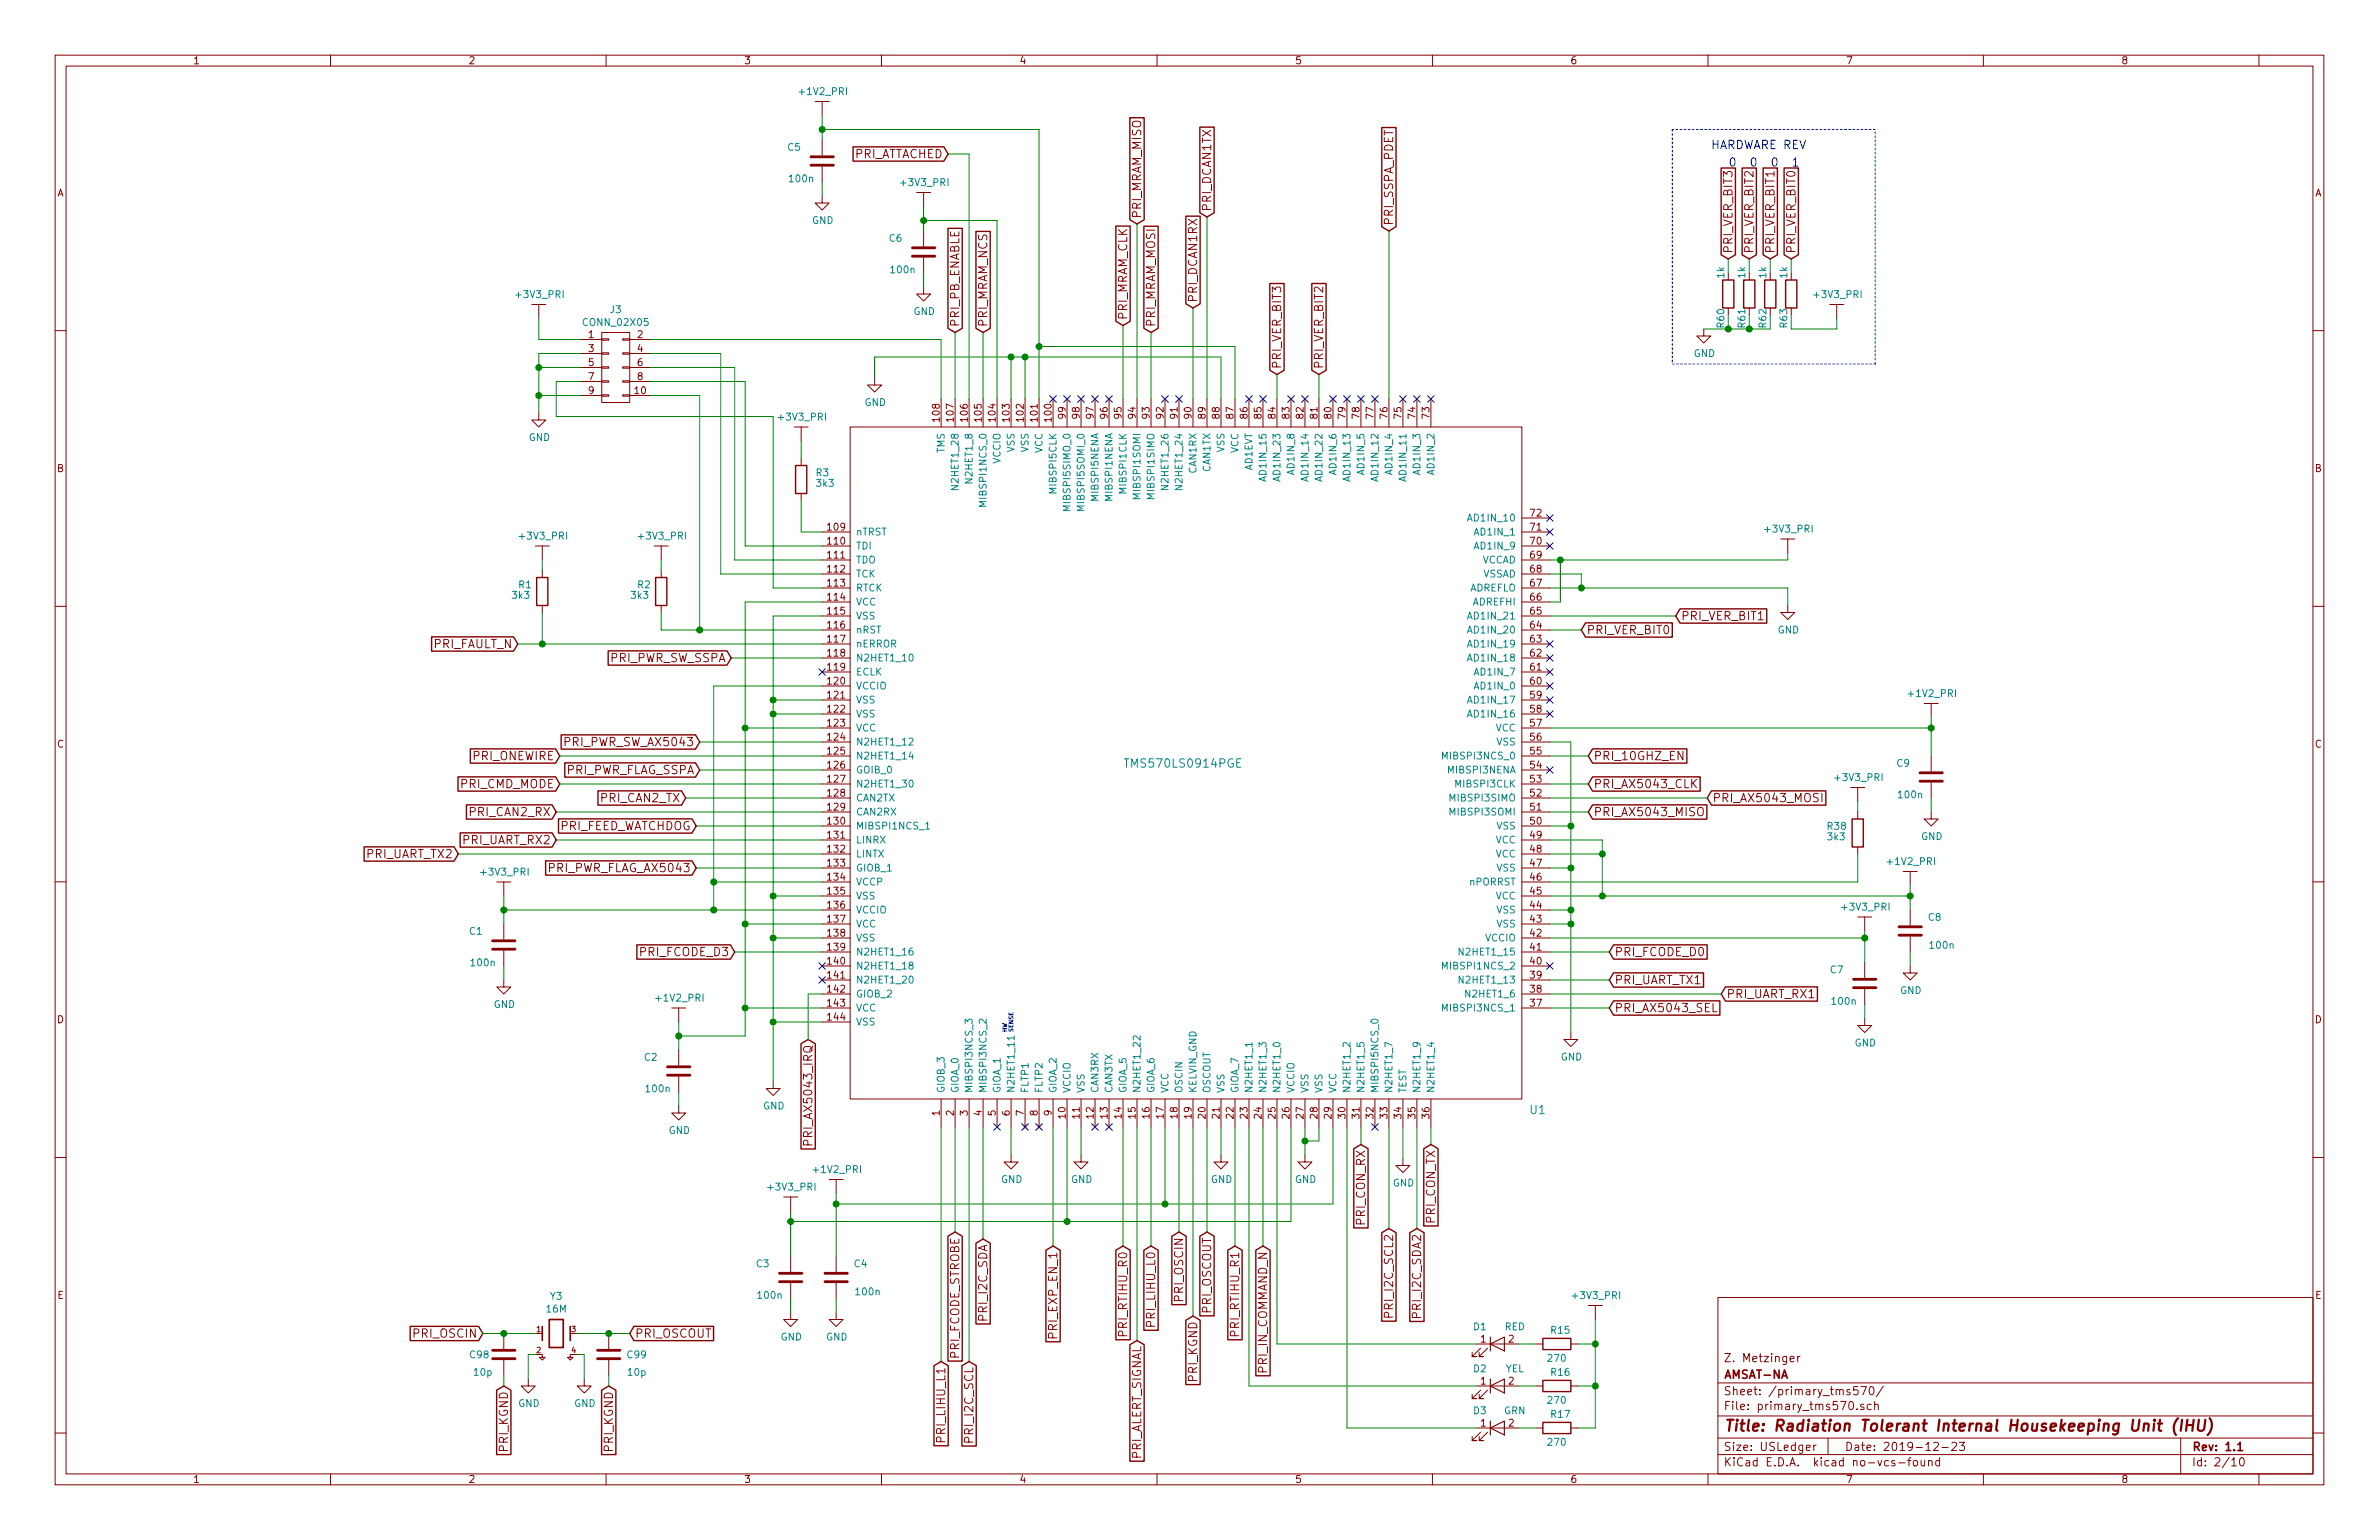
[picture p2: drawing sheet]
<svg xmlns="http://www.w3.org/2000/svg" width="432mm" height="279mm" viewBox="0 0 432 279" stroke-linecap="round" stroke-linejoin="round" font-family="sans-serif">
<defs><g id="words">
<text font-size="2.8" fill="#840000" x="312.8" y="259.7">Title: Radiation Tolerant Internal Housekeeping Unit (IHU)</text>
<g font-size="2.1" fill="#840000">
<text x="154.8" y="28.7">PRI_ATTACHED</text>
<text x="207.1" y="39.7" transform="rotate(-90 207.1 39.7)">PRI_MRAM_MISO</text>
<text x="219.8" y="38.5" transform="rotate(-90 219.8 38.5)">PRI_DCAN1TX</text>
<text x="252.9" y="41" transform="rotate(-90 252.9 41)">PRI_SSPA_PDET</text>
<text x="314.5" y="46.1" transform="rotate(-90 314.5 46.1)">PRI_VER_BIT3</text>
<text x="318.3" y="46.1" transform="rotate(-90 318.3 46.1)">PRI_VER_BIT2</text>
<text x="322.1" y="46.1" transform="rotate(-90 322.1 46.1)">PRI_VER_BIT1</text>
<text x="325.9" y="46.1" transform="rotate(-90 325.9 46.1)">PRI_VER_BIT0</text>
<text x="174.1" y="59.4" transform="rotate(-90 174.1 59.4)">PRI_PB_ENABLE</text>
<text x="179.2" y="59.4" transform="rotate(-90 179.2 59.4)">PRI_MRAM_NCS</text>
<text x="204.6" y="58.1" transform="rotate(-90 204.6 58.1)">PRI_MRAM_CLK</text>
<text x="209.7" y="59.4" transform="rotate(-90 209.7 59.4)">PRI_MRAM_MOSI</text>
<text x="217.3" y="55" transform="rotate(-90 217.3 55)">PRI_DCAN1RX</text>
<text x="232.5" y="67" transform="rotate(-90 232.5 67)">PRI_VER_BIT3</text>
<text x="240.2" y="67" transform="rotate(-90 240.2 67)">PRI_VER_BIT2</text>
<text x="305.1" y="112.5">PRI_VER_BIT1</text>
<text x="78.7" y="117.6">PRI_FAULT_N</text>
<text x="287.9" y="115.1">PRI_VER_BIT0</text>
<text x="110.6" y="120.1">PRI_PWR_SW_SSPA</text>
<text x="85.8" y="137.9">PRI_ONEWIRE</text>
<text x="103" y="135.4">PRI_PWR_SW_AX5043</text>
<text x="289.2" y="137.9">PRI_10GHZ_EN</text>
<text x="83.6" y="143">PRI_CMD_MODE</text>
<text x="102.5" y="140.5">PRI_PWR_FLAG_SSPA</text>
<text x="289.2" y="143">PRI_AX5043_CLK</text>
<text x="85.4" y="148.1">PRI_CAN2_RX</text>
<text x="109.2" y="145.5">PRI_CAN2_TX</text>
<text x="289.2" y="148.1">PRI_AX5043_MISO</text>
<text x="310.8" y="145.5">PRI_AX5043_MOSI</text>
<text x="66.6" y="155.7">PRI_UART_TX2</text>
<text x="84.1" y="153.2">PRI_UART_RX2</text>
<text x="101.2" y="150.6">PRI_FEED_WATCHDOG</text>
<text x="100" y="158.2">PRI_PWR_FLAG_AX5043</text>
<text x="116.4" y="173.5">PRI_FCODE_D3</text>
<text x="293" y="173.5">PRI_FCODE_D0</text>
<text x="293" y="178.6">PRI_UART_TX1</text>
<text x="293" y="183.6">PRI_AX5043_SEL</text>
<text x="313.3" y="181.1">PRI_UART_RX1</text>
<text x="147.4" y="206.9" transform="rotate(-90 147.4 206.9)">PRI_AX5043_IRQ</text>
<text x="260.5" y="221.9" transform="rotate(-90 260.5 221.9)">PRI_CON_TX</text>
<text x="247.8" y="222.1" transform="rotate(-90 247.8 222.1)">PRI_CON_RX</text>
<text x="179.2" y="239.4" transform="rotate(-90 179.2 239.4)">PRI_I2C_SDA</text>
<text x="214.8" y="235.9" transform="rotate(-90 214.8 235.9)">PRI_OSCIN</text>
<text x="219.8" y="238.2" transform="rotate(-90 219.8 238.2)">PRI_OSCOUT</text>
<text x="252.9" y="238.4" transform="rotate(-90 252.9 238.4)">PRI_I2C_SCL2</text>
<text x="257.9" y="238.7" transform="rotate(-90 257.9 238.7)">PRI_I2C_SDA2</text>
<text x="75.3" y="242.7">PRI_OSCIN</text>
<text x="115.2" y="242.7">PRI_OSCOUT</text>
<text x="191.9" y="242.4" transform="rotate(-90 191.9 242.4)">PRI_EXP_EN_1</text>
<text x="204.6" y="242.1" transform="rotate(-90 204.6 242.1)">PRI_RTIHU_R0</text>
<text x="209.7" y="240.3" transform="rotate(-90 209.7 240.3)">PRI_LIHU_L0</text>
<text x="224.9" y="242.1" transform="rotate(-90 224.9 242.1)">PRI_RTIHU_R1</text>
<text x="174.1" y="246.6" transform="rotate(-90 174.1 246.6)">PRI_FCODE_STROBE</text>
<text x="217.3" y="250.6" transform="rotate(-90 217.3 250.6)">PRI_KGND</text>
<text x="230" y="249" transform="rotate(-90 230 249)">PRI_IN_COMMAND_N</text>
<text x="312.8" y="250.1">AMSAT-NA</text>
<text x="312.8" y="247.1">Z. Metzinger</text>
<text x="312.8" y="255.8">File: primary_tms570.sch</text>
<text x="312.8" y="253.1">Sheet: /primary_tms570/</text>
<text x="92.2" y="263.3" transform="rotate(-90 92.2 263.3)">PRI_KGND</text>
<text x="111.3" y="263.3" transform="rotate(-90 111.3 263.3)">PRI_KGND</text>
<text x="171.6" y="261.3" transform="rotate(-90 171.6 261.3)">PRI_LIHU_L1</text>
<text x="176.7" y="261.4" transform="rotate(-90 176.7 261.4)">PRI_I2C_SCL</text>
<text x="312.8" y="263.2">Size: USLedger</text>
<text x="334.8" y="263.2">Date: 2019-12-23</text>
<text x="397.8" y="263.2">Rev: 1.1</text>
<text x="207.1" y="265.1" transform="rotate(-90 207.1 265.1)">PRI_ALERT_SIGNAL</text>
<text x="312.8" y="266">KiCad E.D.A. kicad no-vcs-found</text>
<text x="397.8" y="266">Id: 2/10</text>
</g>
<g font-size="2.1" fill="#0000c2">
<text x="310.5" y="27.1">HARDWARE REV</text>
<text x="313.7" y="30.2">0</text>
<text x="317.5" y="30.2">0</text>
<text x="321.3" y="30.2">0</text>
<text x="325.1" y="30.2">1</text>
</g>
<g font-size="2.1" fill="#008484">
<text x="204.7" y="139.3">TMS570LS0914PGE</text>
<text x="277.7" y="202.1">U1</text>
</g>
<g font-size="1.8" fill="#840000">
<text x="35" y="11.6">1</text>
<text x="85" y="11.6">2</text>
<text x="135" y="11.6">3</text>
<text x="185" y="11.6">4</text>
<text x="235" y="11.6">5</text>
<text x="285" y="11.6">6</text>
<text x="335" y="11.6">7</text>
<text x="385" y="11.6">8</text>
<text x="10.4" y="35.6">A</text>
<text x="420.2" y="35.6">A</text>
<text x="106.8" y="61.3">1</text>
<text x="106.8" y="63.9">3</text>
<text x="115.7" y="61.3">2</text>
<text x="115.7" y="63.9">4</text>
<text x="106.8" y="66.4">5</text>
<text x="106.8" y="69">7</text>
<text x="106.8" y="71.5">9</text>
<text x="115.2" y="71.5">10</text>
<text x="115.7" y="66.4">6</text>
<text x="115.7" y="69">8</text>
<text x="170.6" y="76.4" transform="rotate(-90 170.6 76.4)">108</text>
<text x="173.1" y="76.4" transform="rotate(-90 173.1 76.4)">107</text>
<text x="175.6" y="76.4" transform="rotate(-90 175.6 76.4)">106</text>
<text x="178.2" y="76.4" transform="rotate(-90 178.2 76.4)">105</text>
<text x="180.7" y="76.4" transform="rotate(-90 180.7 76.4)">104</text>
<text x="183.3" y="76.4" transform="rotate(-90 183.3 76.4)">103</text>
<text x="185.8" y="76.4" transform="rotate(-90 185.8 76.4)">102</text>
<text x="188.3" y="76.4" transform="rotate(-90 188.3 76.4)">101</text>
<text x="190.9" y="76.4" transform="rotate(-90 190.9 76.4)">100</text>
<text x="193.4" y="75.9" transform="rotate(-90 193.4 75.9)">99</text>
<text x="196" y="75.9" transform="rotate(-90 196 75.9)">98</text>
<text x="198.5" y="75.9" transform="rotate(-90 198.5 75.9)">97</text>
<text x="201" y="75.9" transform="rotate(-90 201 75.9)">96</text>
<text x="203.6" y="75.9" transform="rotate(-90 203.6 75.9)">95</text>
<text x="206.1" y="75.9" transform="rotate(-90 206.1 75.9)">94</text>
<text x="208.7" y="75.9" transform="rotate(-90 208.7 75.9)">93</text>
<text x="211.2" y="75.9" transform="rotate(-90 211.2 75.9)">92</text>
<text x="213.7" y="75.9" transform="rotate(-90 213.7 75.9)">91</text>
<text x="216.3" y="75.9" transform="rotate(-90 216.3 75.9)">90</text>
<text x="218.8" y="75.9" transform="rotate(-90 218.8 75.9)">89</text>
<text x="221.4" y="75.9" transform="rotate(-90 221.4 75.9)">88</text>
<text x="223.9" y="75.9" transform="rotate(-90 223.9 75.9)">87</text>
<text x="226.4" y="75.9" transform="rotate(-90 226.4 75.9)">86</text>
<text x="229" y="75.9" transform="rotate(-90 229 75.9)">85</text>
<text x="231.5" y="75.9" transform="rotate(-90 231.5 75.9)">84</text>
<text x="234.1" y="75.9" transform="rotate(-90 234.1 75.9)">83</text>
<text x="236.6" y="75.9" transform="rotate(-90 236.6 75.9)">82</text>
<text x="239.1" y="75.9" transform="rotate(-90 239.1 75.9)">81</text>
<text x="241.7" y="75.9" transform="rotate(-90 241.7 75.9)">80</text>
<text x="244.2" y="75.9" transform="rotate(-90 244.2 75.9)">79</text>
<text x="246.8" y="75.9" transform="rotate(-90 246.8 75.9)">78</text>
<text x="249.3" y="75.9" transform="rotate(-90 249.3 75.9)">77</text>
<text x="251.8" y="75.9" transform="rotate(-90 251.8 75.9)">76</text>
<text x="254.4" y="75.9" transform="rotate(-90 254.4 75.9)">75</text>
<text x="256.9" y="75.9" transform="rotate(-90 256.9 75.9)">74</text>
<text x="259.5" y="75.9" transform="rotate(-90 259.5 75.9)">73</text>
<text x="10.4" y="85.6">B</text>
<text x="420.2" y="85.6">B</text>
<text x="277.8" y="93.7">72</text>
<text x="150.3" y="98.8">110</text>
<text x="150.3" y="101.3">111</text>
<text x="150.3" y="96.3">109</text>
<text x="277.8" y="98.8">70</text>
<text x="277.8" y="96.3">71</text>
<text x="277.8" y="101.3">69</text>
<text x="150.3" y="103.9">112</text>
<text x="150.3" y="106.4">113</text>
<text x="277.8" y="106.4">67</text>
<text x="277.8" y="103.9">68</text>
<text x="150.3" y="109">114</text>
<text x="150.3" y="111.5">115</text>
<text x="277.8" y="111.5">65</text>
<text x="277.8" y="109">66</text>
<text x="150.3" y="114">116</text>
<text x="150.3" y="116.6">117</text>
<text x="150.3" y="119.1">118</text>
<text x="277.8" y="119.1">62</text>
<text x="277.8" y="116.6">63</text>
<text x="277.8" y="114">64</text>
<text x="150.3" y="124.2">120</text>
<text x="150.3" y="121.7">119</text>
<text x="277.8" y="124.2">60</text>
<text x="277.8" y="121.7">61</text>
<text x="150.3" y="126.7">121</text>
<text x="150.3" y="129.3">122</text>
<text x="150.3" y="131.8">123</text>
<text x="277.8" y="131.8">57</text>
<text x="277.8" y="129.3">58</text>
<text x="277.8" y="126.7">59</text>
<text x="10.4" y="135.6">C</text>
<text x="150.3" y="134.4">124</text>
<text x="150.3" y="136.9">125</text>
<text x="277.8" y="136.9">55</text>
<text x="277.8" y="134.4">56</text>
<text x="420.2" y="135.6">C</text>
<text x="150.3" y="139.4">126</text>
<text x="150.3" y="142">127</text>
<text x="277.8" y="142">53</text>
<text x="277.8" y="139.4">54</text>
<text x="150.3" y="149.6">130</text>
<text x="150.3" y="144.5">128</text>
<text x="150.3" y="147.1">129</text>
<text x="277.8" y="149.6">50</text>
<text x="277.8" y="147.1">51</text>
<text x="277.8" y="144.5">52</text>
<text x="150.3" y="152.1">131</text>
<text x="150.3" y="154.7">132</text>
<text x="277.8" y="154.7">48</text>
<text x="277.8" y="152.1">49</text>
<text x="150.3" y="157.2">133</text>
<text x="150.3" y="159.8">134</text>
<text x="277.8" y="159.8">46</text>
<text x="277.8" y="157.2">47</text>
<text x="150.3" y="162.3">135</text>
<text x="150.3" y="164.8">136</text>
<text x="150.3" y="167.4">137</text>
<text x="277.8" y="167.4">43</text>
<text x="277.8" y="164.8">44</text>
<text x="277.8" y="162.3">45</text>
<text x="150.3" y="169.9">138</text>
<text x="150.3" y="172.5">139</text>
<text x="277.8" y="172.5">41</text>
<text x="277.8" y="169.9">42</text>
<text x="150.3" y="175">140</text>
<text x="150.3" y="177.5">141</text>
<text x="277.8" y="175">40</text>
<text x="277.8" y="177.5">39</text>
<text x="10.4" y="185.6">D</text>
<text x="150.3" y="180.1">142</text>
<text x="150.3" y="182.6">143</text>
<text x="150.3" y="185.2">144</text>
<text x="277.8" y="182.6">37</text>
<text x="277.8" y="180.1">38</text>
<text x="420.2" y="185.6">D</text>
<text x="170.6" y="202.4" transform="rotate(-90 170.6 202.4)">1</text>
<text x="173.1" y="202.4" transform="rotate(-90 173.1 202.4)">2</text>
<text x="175.6" y="202.4" transform="rotate(-90 175.6 202.4)">3</text>
<text x="178.2" y="202.4" transform="rotate(-90 178.2 202.4)">4</text>
<text x="180.7" y="202.4" transform="rotate(-90 180.7 202.4)">5</text>
<text x="183.3" y="202.4" transform="rotate(-90 183.3 202.4)">6</text>
<text x="185.8" y="202.4" transform="rotate(-90 185.8 202.4)">7</text>
<text x="188.3" y="202.4" transform="rotate(-90 188.3 202.4)">8</text>
<text x="190.9" y="202.4" transform="rotate(-90 190.9 202.4)">9</text>
<text x="193.4" y="202.9" transform="rotate(-90 193.4 202.9)">10</text>
<text x="196" y="202.9" transform="rotate(-90 196 202.9)">11</text>
<text x="198.5" y="202.9" transform="rotate(-90 198.5 202.9)">12</text>
<text x="201" y="202.9" transform="rotate(-90 201 202.9)">13</text>
<text x="203.6" y="202.9" transform="rotate(-90 203.6 202.9)">14</text>
<text x="206.1" y="202.9" transform="rotate(-90 206.1 202.9)">15</text>
<text x="208.7" y="202.9" transform="rotate(-90 208.7 202.9)">16</text>
<text x="211.2" y="202.9" transform="rotate(-90 211.2 202.9)">17</text>
<text x="213.7" y="202.9" transform="rotate(-90 213.7 202.9)">18</text>
<text x="216.3" y="202.9" transform="rotate(-90 216.3 202.9)">19</text>
<text x="218.8" y="202.9" transform="rotate(-90 218.8 202.9)">20</text>
<text x="221.4" y="202.9" transform="rotate(-90 221.4 202.9)">21</text>
<text x="223.9" y="202.9" transform="rotate(-90 223.9 202.9)">22</text>
<text x="226.4" y="202.9" transform="rotate(-90 226.4 202.9)">23</text>
<text x="229" y="202.9" transform="rotate(-90 229 202.9)">24</text>
<text x="231.5" y="202.9" transform="rotate(-90 231.5 202.9)">25</text>
<text x="234.1" y="202.9" transform="rotate(-90 234.1 202.9)">26</text>
<text x="236.6" y="202.9" transform="rotate(-90 236.6 202.9)">27</text>
<text x="239.1" y="202.9" transform="rotate(-90 239.1 202.9)">28</text>
<text x="241.7" y="202.9" transform="rotate(-90 241.7 202.9)">29</text>
<text x="244.2" y="202.9" transform="rotate(-90 244.2 202.9)">30</text>
<text x="246.8" y="202.9" transform="rotate(-90 246.8 202.9)">31</text>
<text x="249.3" y="202.9" transform="rotate(-90 249.3 202.9)">32</text>
<text x="251.8" y="202.9" transform="rotate(-90 251.8 202.9)">33</text>
<text x="254.4" y="202.9" transform="rotate(-90 254.4 202.9)">34</text>
<text x="256.9" y="202.9" transform="rotate(-90 256.9 202.9)">35</text>
<text x="259.5" y="202.9" transform="rotate(-90 259.5 202.9)">36</text>
<text x="10.4" y="235.6">E</text>
<text x="420.2" y="235.6">E</text>
<text x="268.8" y="243.6">1</text>
<text x="273.8" y="243.6">2</text>
<text x="268.8" y="251.2">1</text>
<text x="273.8" y="251.2">2</text>
<text x="268.8" y="258.8">1</text>
<text x="273.8" y="258.8">2</text>
<text x="35" y="269">1</text>
<text x="85" y="269">2</text>
<text x="135" y="269">3</text>
<text x="185" y="269">4</text>
<text x="235" y="269">5</text>
<text x="285" y="269">6</text>
<text x="335" y="269">7</text>
<text x="385" y="269">8</text>
</g>
<g font-size="1.8" fill="#008484">
<text x="145.3" y="17.2">+1V2_PRI</text>
<text x="143" y="27.4">C5</text>
<text x="143.4" y="33.1">100n</text>
<text x="163.7" y="33.8">+3V3_PRI</text>
<text x="147.4" y="40.6">GND</text>
<text x="161.4" y="43.9">C6</text>
<text x="161.8" y="49.6">100n</text>
<text x="313" y="50.4" transform="rotate(-90 313 50.4)">1k</text>
<text x="316.8" y="50.4" transform="rotate(-90 316.8 50.4)">1k</text>
<text x="320.6" y="50.4" transform="rotate(-90 320.6 50.4)">1k</text>
<text x="324.4" y="50.4" transform="rotate(-90 324.4 50.4)">1k</text>
<text x="93.9" y="54.1">+3V3_PRI</text>
<text x="106.1" y="59.1">CONN_02X05</text>
<text x="110.8" y="56.8">J3</text>
<text x="165.8" y="57.2">GND</text>
<text x="313" y="59.4" transform="rotate(-90 313 59.4)">R60</text>
<text x="316.8" y="59.4" transform="rotate(-90 316.8 59.4)">R61</text>
<text x="320.6" y="59.4" transform="rotate(-90 320.6 59.4)">R62</text>
<text x="324.4" y="59.4" transform="rotate(-90 324.4 59.4)">R63</text>
<text x="329.5" y="54.1">+3V3_PRI</text>
<text x="307.4" y="64.8">GND</text>
<text x="141.5" y="76.3">+3V3_PRI</text>
<text x="156.9" y="73.7">GND</text>
<text x="96" y="80">GND</text>
<text x="171.4" y="82.2" transform="rotate(-90 171.4 82.2)">TMS</text>
<text x="184.1" y="82" transform="rotate(-90 184.1 82)">VSS</text>
<text x="186.7" y="82" transform="rotate(-90 186.7 82)">VSS</text>
<text x="189.2" y="82.2" transform="rotate(-90 189.2 82.2)">VCC</text>
<text x="222.2" y="82" transform="rotate(-90 222.2 82)">VSS</text>
<text x="224.8" y="82.2" transform="rotate(-90 224.8 82.2)">VCC</text>
<text x="148.2" y="86.4">R3</text>
<text x="148.3" y="88.3">3k3</text>
<text x="174" y="88.2" transform="rotate(-90 174 88.2)">N2HET1_28</text>
<text x="176.5" y="87.2" transform="rotate(-90 176.5 87.2)">N2HET1_8</text>
<text x="181.6" y="84.1" transform="rotate(-90 181.6 84.1)">VCCIO</text>
<text x="191.8" y="89.2" transform="rotate(-90 191.8 89.2)">MIBSPI5CLK</text>
<text x="204.5" y="89.2" transform="rotate(-90 204.5 89.2)">MIBSPI1CLK</text>
<text x="212.1" y="88.2" transform="rotate(-90 212.1 88.2)">N2HET1_26</text>
<text x="214.6" y="88.2" transform="rotate(-90 214.6 88.2)">N2HET1_24</text>
<text x="217.2" y="85.8" transform="rotate(-90 217.2 85.8)">CAN1RX</text>
<text x="219.7" y="85.6" transform="rotate(-90 219.7 85.6)">CAN1TX</text>
<text x="227.3" y="85.5" transform="rotate(-90 227.3 85.5)">AD1EVT</text>
<text x="229.9" y="86.7" transform="rotate(-90 229.9 86.7)">AD1IN_15</text>
<text x="232.4" y="86.7" transform="rotate(-90 232.4 86.7)">AD1IN_23</text>
<text x="234.9" y="85.8" transform="rotate(-90 234.9 85.8)">AD1IN_8</text>
<text x="237.5" y="86.7" transform="rotate(-90 237.5 86.7)">AD1IN_14</text>
<text x="240" y="86.7" transform="rotate(-90 240 86.7)">AD1IN_22</text>
<text x="242.6" y="85.8" transform="rotate(-90 242.6 85.8)">AD1IN_6</text>
<text x="245.1" y="86.7" transform="rotate(-90 245.1 86.7)">AD1IN_13</text>
<text x="247.6" y="85.8" transform="rotate(-90 247.6 85.8)">AD1IN_5</text>
<text x="250.2" y="86.7" transform="rotate(-90 250.2 86.7)">AD1IN_12</text>
<text x="252.7" y="85.8" transform="rotate(-90 252.7 85.8)">AD1IN_4</text>
<text x="255.3" y="86.7" transform="rotate(-90 255.3 86.7)">AD1IN_11</text>
<text x="257.8" y="85.8" transform="rotate(-90 257.8 85.8)">AD1IN_3</text>
<text x="260.3" y="85.8" transform="rotate(-90 260.3 85.8)">AD1IN_2</text>
<text x="179.1" y="91.3" transform="rotate(-90 179.1 91.3)">MIBSPI1NCS_0</text>
<text x="194.3" y="92" transform="rotate(-90 194.3 92)">MIBSPI5SIMO_0</text>
<text x="196.8" y="92" transform="rotate(-90 196.8 92)">MIBSPI5SOMI_0</text>
<text x="199.4" y="90.6" transform="rotate(-90 199.4 90.6)">MIBSPI5NENA</text>
<text x="201.9" y="90.6" transform="rotate(-90 201.9 90.6)">MIBSPI1NENA</text>
<text x="207" y="90.1" transform="rotate(-90 207 90.1)">MIBSPI1SOMI</text>
<text x="209.5" y="90.1" transform="rotate(-90 209.5 90.1)">MIBSPI1SIMO</text>
<text x="267" y="94.6">AD1IN_10</text>
<text x="94.5" y="97.9">+3V3_PRI</text>
<text x="116.1" y="97.9">+3V3_PRI</text>
<text x="155.3" y="99.7">TDI</text>
<text x="155.3" y="97.2">nTRST</text>
<text x="267.9" y="99.7">AD1IN_9</text>
<text x="267.9" y="97.2">AD1IN_1</text>
<text x="320.6" y="96.6">+3V3_PRI</text>
<text x="94.2" y="106.7">R1</text>
<text x="115.8" y="106.7">R2</text>
<text x="155.3" y="102.2">TDO</text>
<text x="155.3" y="104.8">TCK</text>
<text x="155.3" y="107.3">RTCK</text>
<text x="266.6" y="107.3">ADREFLO</text>
<text x="268.9" y="102.2">VCCAD</text>
<text x="269.1" y="104.8">VSSAD</text>
<text x="93" y="108.6">3k3</text>
<text x="114.6" y="108.6">3k3</text>
<text x="155.3" y="109.9">VCC</text>
<text x="155.3" y="112.4">VSS</text>
<text x="267" y="112.4">AD1IN_21</text>
<text x="267.4" y="109.9">ADREFHI</text>
<text x="155.3" y="114.9">nRST</text>
<text x="155.3" y="117.5">nERROR</text>
<text x="267" y="117.5">AD1IN_19</text>
<text x="267" y="114.9">AD1IN_20</text>
<text x="322.7" y="114.9">GND</text>
<text x="155.3" y="125.1">VCCIO</text>
<text x="155.3" y="120">N2HET1_10</text>
<text x="155.3" y="122.6">ECLK</text>
<text x="267" y="120">AD1IN_18</text>
<text x="267.9" y="125.1">AD1IN_0</text>
<text x="267.9" y="122.6">AD1IN_7</text>
<text x="155.3" y="127.6">VSS</text>
<text x="155.3" y="130.2">VSS</text>
<text x="267" y="130.2">AD1IN_16</text>
<text x="267" y="127.6">AD1IN_17</text>
<text x="346.6" y="126.5">+1V2_PRI</text>
<text x="155.3" y="132.7">VCC</text>
<text x="155.3" y="135.3">N2HET1_12</text>
<text x="155.3" y="137.8">N2HET1_14</text>
<text x="262.4" y="137.8">MIBSPI3NCS_0</text>
<text x="271.5" y="132.7">VCC</text>
<text x="271.7" y="135.3">VSS</text>
<text x="155.3" y="140.3">GOIB_0</text>
<text x="155.3" y="142.9">N2HET1_30</text>
<text x="263.1" y="140.3">MIBSPI3NENA</text>
<text x="264.5" y="142.9">MIBSPI3CLK</text>
<text x="333.3" y="141.7">+3V3_PRI</text>
<text x="344.3" y="139.1">C9</text>
<text x="155.3" y="145.4">CAN2TX</text>
<text x="155.3" y="148">CAN2RX</text>
<text x="263.6" y="148">MIBSPI3SOMI</text>
<text x="263.6" y="145.4">MIBSPI3SIMO</text>
<text x="344.7" y="144.8">100n</text>
<text x="155.3" y="150.5">MIBSPI1NCS_1</text>
<text x="155.3" y="153">LINRX</text>
<text x="155.3" y="155.6">LINTX</text>
<text x="271.5" y="155.6">VCC</text>
<text x="271.5" y="153">VCC</text>
<text x="271.7" y="150.5">VSS</text>
<text x="331.7" y="150.5">R38</text>
<text x="331.8" y="152.5">3k3</text>
<text x="348.7" y="152.4">GND</text>
<text x="87.5" y="158.9">+3V3_PRI</text>
<text x="155.3" y="158.1">GIOB_1</text>
<text x="155.3" y="160.7">VCCP</text>
<text x="266.8" y="160.7">nPORRST</text>
<text x="271.7" y="158.1">VSS</text>
<text x="342.8" y="156.9">+1V2_PRI</text>
<text x="155.3" y="163.2">VSS</text>
<text x="155.3" y="165.7">VCCIO</text>
<text x="271.5" y="163.2">VCC</text>
<text x="271.7" y="165.7">VSS</text>
<text x="334.5" y="165.2">+3V3_PRI</text>
<text x="350" y="167.1">C8</text>
<text x="85.2" y="169.6">C1</text>
<text x="155.3" y="168.3">VCC</text>
<text x="155.3" y="170.8">VSS</text>
<text x="155.3" y="173.4">N2HET1_16</text>
<text x="265.5" y="173.4">N2HET1_15</text>
<text x="269.6" y="170.8">VCCIO</text>
<text x="271.7" y="168.3">VSS</text>
<text x="350.4" y="172.1">100n</text>
<text x="85.6" y="175.3">100n</text>
<text x="155.3" y="175.9">N2HET1_18</text>
<text x="155.3" y="178.4">N2HET1_20</text>
<text x="262.4" y="175.9">MIBSPI1NCS_2</text>
<text x="265.5" y="178.4">N2HET1_13</text>
<text x="332.3" y="176.6">C7</text>
<text x="89.6" y="182.9">GND</text>
<text x="119.3" y="181.7">+1V2_PRI</text>
<text x="155.3" y="181">GIOB_2</text>
<text x="155.3" y="183.5">VCC</text>
<text x="262.4" y="183.5">MIBSPI3NCS_1</text>
<text x="266.5" y="181">N2HET1_6</text>
<text x="332.6" y="182.3">100n</text>
<text x="344.9" y="180.3">GND</text>
<text x="155.3" y="186.1">VSS</text>
<text x="336.6" y="189.9">GND</text>
<text x="117" y="192.5">C2</text>
<text x="283.3" y="192.4">GND</text>
<text x="117.4" y="198.2">100n</text>
<text x="138.5" y="201.3">GND</text>
<text x="171.4" y="198.4" transform="rotate(-90 171.4 198.4)">GIOB_3</text>
<text x="174" y="198.4" transform="rotate(-90 174 198.4)">GIOA_0</text>
<text x="176.5" y="198.4" transform="rotate(-90 176.5 198.4)">MIBSPI3NCS_3</text>
<text x="179.1" y="198.4" transform="rotate(-90 179.1 198.4)">MIBSPI3NCS_2</text>
<text x="181.6" y="198.4" transform="rotate(-90 181.6 198.4)">GIOA_1</text>
<text x="184.1" y="198.4" transform="rotate(-90 184.1 198.4)">N2HET1_11</text>
<text x="186.7" y="198.4" transform="rotate(-90 186.7 198.4)">FLTP1</text>
<text x="189.2" y="198.4" transform="rotate(-90 189.2 198.4)">FLTP2</text>
<text x="191.8" y="198.4" transform="rotate(-90 191.8 198.4)">GIOA_2</text>
<text x="194.3" y="198.4" transform="rotate(-90 194.3 198.4)">VCCIO</text>
<text x="196.8" y="198.4" transform="rotate(-90 196.8 198.4)">VSS</text>
<text x="199.4" y="198.4" transform="rotate(-90 199.4 198.4)">CAN3RX</text>
<text x="201.9" y="198.4" transform="rotate(-90 201.9 198.4)">CAN3TX</text>
<text x="204.5" y="198.4" transform="rotate(-90 204.5 198.4)">GIOA_5</text>
<text x="207" y="198.4" transform="rotate(-90 207 198.4)">N2HET1_22</text>
<text x="209.5" y="198.4" transform="rotate(-90 209.5 198.4)">GIOA_6</text>
<text x="212.1" y="198.4" transform="rotate(-90 212.1 198.4)">VCC</text>
<text x="214.6" y="198.4" transform="rotate(-90 214.6 198.4)">OSCIN</text>
<text x="217.2" y="198.4" transform="rotate(-90 217.2 198.4)">KELVIN_GND</text>
<text x="219.7" y="198.4" transform="rotate(-90 219.7 198.4)">OSCOUT</text>
<text x="222.2" y="198.4" transform="rotate(-90 222.2 198.4)">VSS</text>
<text x="224.8" y="198.4" transform="rotate(-90 224.8 198.4)">GIOA_7</text>
<text x="227.3" y="198.4" transform="rotate(-90 227.3 198.4)">N2HET1_1</text>
<text x="229.9" y="198.4" transform="rotate(-90 229.9 198.4)">N2HET1_3</text>
<text x="232.4" y="198.4" transform="rotate(-90 232.4 198.4)">N2HET1_0</text>
<text x="234.9" y="198.4" transform="rotate(-90 234.9 198.4)">VCCIO</text>
<text x="237.5" y="198.4" transform="rotate(-90 237.5 198.4)">VSS</text>
<text x="240" y="198.4" transform="rotate(-90 240 198.4)">VSS</text>
<text x="242.6" y="198.4" transform="rotate(-90 242.6 198.4)">VCC</text>
<text x="245.1" y="198.4" transform="rotate(-90 245.1 198.4)">N2HET1_2</text>
<text x="247.6" y="198.4" transform="rotate(-90 247.6 198.4)">N2HET1_5</text>
<text x="250.2" y="198.4" transform="rotate(-90 250.2 198.4)">MIBSPI5NCS_0</text>
<text x="252.7" y="198.4" transform="rotate(-90 252.7 198.4)">N2HET1_7</text>
<text x="255.3" y="198.4" transform="rotate(-90 255.3 198.4)">TEST</text>
<text x="257.8" y="198.4" transform="rotate(-90 257.8 198.4)">N2HET1_9</text>
<text x="260.3" y="198.4" transform="rotate(-90 260.3 198.4)">N2HET1_4</text>
<text x="121.4" y="205.7">GND</text>
<text x="147.9" y="212.8">+1V2_PRI</text>
<text x="181.7" y="214.6">GND</text>
<text x="194.4" y="214.6">GND</text>
<text x="219.8" y="214.6">GND</text>
<text x="235" y="214.6">GND</text>
<text x="252.8" y="215.3">GND</text>
<text x="139.6" y="216">+3V3_PRI</text>
<text x="137.3" y="229.9">C3</text>
<text x="155.1" y="229.9">C4</text>
<text x="99.3" y="238.1">16M</text>
<text x="99.9" y="235.8">Y3</text>
<text x="137.7" y="235.6">100n</text>
<text x="155.5" y="235">100n</text>
<text x="285.6" y="235.7">+3V3_PRI</text>
<text x="141.7" y="243.2">GND</text>
<text x="149.9" y="243.2">GND</text>
<text x="267.5" y="241.4">D1</text>
<text x="273.1" y="241.4">RED</text>
<text x="281.6" y="242">R15</text>
<text x="85.4" y="246.4">C98</text>
<text x="86.1" y="249.6">10p</text>
<text x="113.9" y="246.4">C99</text>
<text x="114" y="249.6">10p</text>
<text x="267.5" y="249">D2</text>
<text x="273.3" y="249">YEL</text>
<text x="281.1" y="247.1">270</text>
<text x="281.6" y="249.6">R16</text>
<text x="94.1" y="255.3">GND</text>
<text x="104.2" y="255.3">GND</text>
<text x="267.5" y="256.6">D3</text>
<text x="273" y="256.6">GRN</text>
<text x="281.1" y="254.7">270</text>
<text x="281.6" y="257.2">R17</text>
<text x="281.1" y="262.3">270</text>
</g>
<g font-size="1.4" fill="#840000">
<text x="97.4" y="241.7">1</text>
<text x="97.4" y="245.5">2</text>
<text x="103.8" y="241.7">3</text>
<text x="103.8" y="245.5">4</text>
</g>
<g font-size="1.1" fill="#0000c2">
<text x="182.8" y="187.3" transform="rotate(-90 182.8 187.3)">HW</text>
<text x="183.9" y="187.3" transform="rotate(-90 183.9 187.3)">SENSE</text>
</g>
</g></defs>
<g fill="none" stroke="#840000" stroke-width=".18">
<path d="M10 10h411.8v259.4h-411.8zM12 12h407.8v255.4h-407.8zM60 10v2M110 10v2M148 18.4h2.5M149.2 18.4v2.6M160 10v2M210 10v2M260 10v2M310 10v2M360 10v2M410 10v2"/>
<path d="M149.2 35.6v1.2h1.3l-1.3 1.3-1.2-1.3h1.2M149.2 25.4v2.8M149.2 30.2v2.8M166.4 34.9h2.5M167.6 34.9v2.6M10 60h2M96.5 55.2h2.6M97.8 55.2v2.6M167.6 52.1v1.2h1.3l-1.3 1.3-1.2-1.3h1.2M167.6 41.9v2.8M167.6 46.7v2.8M309.2 59.7v1.3h1.3l-1.3 1.2-1.2-1.2h1.2"/>
<path d="M313.7 49.5v1.3M313.7 55.9v1.3M317.5 49.5v1.3M317.5 55.9v1.3M321.3 49.5v1.3M321.3 55.9v1.3M325.1 49.5v1.3M325.1 55.9v1.3M332.1 55.2h2.5M333.4 55.2v2.6M419.8 60h2M97.8 74.9v1.3h1.3l-1.3 1.3-1.3-1.3h1.3"/>
<path d="M105.4 61.6h3.8M105.4 64.1h3.8M105.4 66.7h3.8M105.4 69.2h3.8M105.4 71.8h3.8M109.2 71.6h1.3v.3h-1.3zM109.2 69.1h1.3v.2h-1.3zM109.2 66.5h1.3v.3h-1.3zM109.2 64h1.3v.3h-1.3zM109.2 61.5h1.3v.2h-1.3zM109.2 60.3h5.1v12.7h-5.1zM113 71.6h1.3v.3h-1.3z"/>
<path d="M113 69.1h1.3v.2h-1.3zM113 66.5h1.3v.3h-1.3zM113 64h1.3v.3h-1.3zM113 61.5h1.3v.2h-1.3zM114.3 61.6h3.8M114.3 64.1h3.8M114.3 66.7h3.8M114.3 69.2h3.8M114.3 71.8h3.8M144.1 77.5h2.6M145.4 77.5v2.5M154.3 77.5h121.9v121.9h-121.9z"/>
<path d="M158.7 68.6v1.3h1.3l-1.3 1.2-1.2-1.2h1.2M170.8 72.4v5.1M173.4 72.4v5.1M175.9 72.4v5.1M178.4 72.4v5.1M181 72.4v5.1M183.5 72.4v5.1M186.1 72.4v5.1M188.6 72.4v5.1M191.1 72.4v5.1M193.7 72.4v5.1M196.2 72.4v5.1"/>
<path d="M198.8 72.4v5.1M201.3 72.4v5.1M203.8 72.4v5.1M206.4 72.4v5.1M208.9 72.4v5.1M211.5 72.4v5.1M214 72.4v5.1M216.5 72.4v5.1M219.1 72.4v5.1M221.6 72.4v5.1M224.2 72.4v5.1M226.7 72.4v5.1"/>
<path d="M229.2 72.4v5.1M231.8 72.4v5.1M234.3 72.4v5.1M236.9 72.4v5.1M239.4 72.4v5.1M241.9 72.4v5.1M244.5 72.4v5.1M247 72.4v5.1M249.6 72.4v5.1M252.1 72.4v5.1M254.6 72.4v5.1M257.2 72.4v5.1"/>
<path d="M259.7 72.4v5.1M97.2 99.1h2.5M98.4 99.1v2.5M118.7 99.1h2.6M120 99.1v2.5M145.4 83.2v1.3M145.4 89.5v1.3M149.2 99.1h5.1M149.2 96.5h5.1M276.2 99.1h5.1M276.2 96.5h5.1M276.2 94h5.1"/>
<path d="M323.2 97.8h2.6M324.5 97.8v2.5M10 110h2M98.4 103.5v1.3M98.4 109.9v1.2M120 103.5v1.3M120 109.9v1.2M149.2 119.4h5.1M149.2 116.8h5.1M149.2 114.3h5.1M149.2 111.8h5.1M149.2 109.2h5.1"/>
<path d="M149.2 106.7h5.1M149.2 104.1h5.1M149.2 101.6h5.1M276.2 119.4h5.1M276.2 116.8h5.1M276.2 114.3h5.1M276.2 111.8h5.1M276.2 109.2h5.1M276.2 106.7h5.1M276.2 104.1h5.1M276.2 101.6h5.1M324.5 109.9v1.2h1.3l-1.3 1.3-1.3-1.3h1.3"/>
<path d="M419.8 110h2M149.2 124.5h5.1M149.2 121.9h5.1M149.2 139.7h5.1M149.2 137.2h5.1M149.2 134.6h5.1M149.2 132.1h5.1M149.2 129.5h5.1M149.2 127h5.1M276.2 124.5h5.1M276.2 121.9h5.1M276.2 139.7h5.1"/>
<path d="M276.2 137.2h5.1M276.2 134.6h5.1M276.2 132.1h5.1M276.2 129.5h5.1M276.2 127h5.1M349.2 127.6h2.6M350.5 127.6v2.6M350.5 137.2v2.8M10 160h2M149.2 149.9h5.1M149.2 147.3h5.1M149.2 144.8h5.1"/>
<path d="M149.2 142.2h5.1M149.2 157.5h5.1M149.2 154.9h5.1M149.2 152.4h5.1M276.2 149.9h5.1M276.2 147.3h5.1M276.2 144.8h5.1M276.2 142.2h5.1M276.2 157.5h5.1M276.2 154.9h5.1M276.2 152.4h5.1M307.3 142l.6 .9"/>
<path d="M307.9 141.4l-.8 .9M308.2 146.7a.51 .51 0 0 1 .6-.2 .51 .51 0 0 1 .3 .5v.5a.51 .51 0 0 1-.5 .5 .51 .51 0 0 1-.5-.5zM330.7 143.9v1.6M335.9 142.9h2.6M337.2 142.9v2.5M337.2 147.3v1.3M337.2 153.7v1.2M345.4 158.1h2.6M346.7 158.1v2.6M350.5 147.3v1.3h1.3l-1.3 1.3-1.3-1.3h1.3M350.5 142v2.8M419.8 160h2"/>
<path d="M90.2 160h2.5M91.4 177.8v1.3h1.3l-1.3 1.2-1.2-1.2h1.2M91.4 160v2.6M91.4 167.6v2.8M91.4 172.5v2.8M149.2 175.3h5.1M149.2 172.7h5.1M149.2 170.2h5.1M149.2 167.6h5.1M149.2 165.1h5.1M149.2 162.6h5.1M149.2 160h5.1"/>
<path d="M149.2 177.8h5.1M276.2 175.3h5.1M276.2 172.7h5.1M276.2 170.2h5.1M276.2 167.6h5.1M276.2 165.1h5.1M276.2 162.6h5.1M276.2 160h5.1M276.2 177.8h5.1M337.2 166.4h2.5M338.5 166.4v2.5M338.5 174.6v2.8"/>
<path d="M338.5 179.5v2.7M346.7 175.3v1.2h1.3l-1.3 1.3-1.3-1.3h1.3M346.7 165.1v2.8M346.7 169.9v2.8M121.9 182.9h2.6M123.2 182.9v2.5M123.2 190.5v2.8M123.2 195.3v2.8M140.3 196.2v1.3h1.3l-1.3 1.3-1.2-1.3h1.2M149.2 182.9h5.1M149.2 180.3h5.1M149.2 185.4h5.1"/>
<path d="M170.8 199.4v5.1M173.4 199.4v5.1M175.9 199.4v5.1M178.4 199.4v5.1M181 199.4v5.1M183.5 199.4v5.1M186.1 199.4v5.1M188.6 199.4v5.1M191.1 199.4v5.1M193.7 199.4v5.1M196.2 199.4v5.1M198.8 199.4v5.1"/>
<path d="M201.3 199.4v5.1M203.8 199.4v5.1M206.4 199.4v5.1M208.9 199.4v5.1M211.5 199.4v5.1M214 199.4v5.1M216.5 199.4v5.1M219.1 199.4v5.1M221.6 199.4v5.1M224.2 199.4v5.1M226.7 199.4v5.1M229.2 199.4v5.1"/>
<path d="M231.8 199.4v5.1M234.3 199.4v5.1M236.9 199.4v5.1M239.4 199.4v5.1M241.9 199.4v5.1M244.5 199.4v5.1M247 199.4v5.1M249.6 199.4v5.1M252.1 199.4v5.1M254.6 199.4v5.1M257.2 199.4v5.1M259.7 199.4v5.1"/>
<path d="M276.2 182.9h5.1M276.2 180.3h5.1M285.1 187.3v1.3h1.3l-1.3 1.3-1.3-1.3h1.3M310.9 182v1.6h.8M338.5 184.8v1.3h1.2l-1.2 1.2-1.3-1.2h1.3M10 210h2M123.2 200.7v1.2h1.3l-1.3 1.3-1.3-1.3h1.3M142.2 217.2h2.6M143.5 217.2v2.5M146.6 207.7v-.7l-.2-.1h-.4l-.2 .8h1.6M150.5 214h2.5M151.8 214v2.5"/>
<path d="M183.5 209.6v1.2h1.3l-1.3 1.3-1.3-1.3h1.3M185.8 204.2l.6 .6M186.4 204.2l-.6 .6M188.3 204.2l.6 .6M188.9 204.2l-.6 .6M196.2 209.6v1.2h1.3l-1.3 1.3-1.3-1.3h1.3M221.6 209.6v1.2h1.3l-1.3 1.3-1.3-1.3h1.3M236.9 209.6v1.2h1.2l-1.2 1.3-1.3-1.3h1.3M254.6 210.2v1.3h1.3l-1.3 1.2-1.2-1.2h1.2M419.8 210h2M143.5 238.1v1.3h1.3l-1.3 1.3-1.3-1.3h1.3M143.5 228v2.8"/>
<path d="M143.5 232.8v2.8M151.8 238.1v1.3h1.2l-1.2 1.3-1.3-1.3h1.3M151.8 228v2.8M151.8 232.8v2.8M288.3 236.9h2.5M289.6 236.9v2.5M311.8 235.4h108v32h-108zM10 260h2M91.4 241.9v2.8M91.4 246.8v2.8M95.9 250.2v1.3h1.3l-1.3 1.2-1.3-1.2h1.3M97.2 241.9h1.2"/>
<path d="M98.4 245.7v.6h-.5l.5 .5 .5-.5h-.5M103.5 245.7v.6h-.5l.5 .5 .5-.5h-.5M106 250.2v1.3h1.3l-1.3 1.2-1.2-1.2h1.2M110.5 241.9v2.8M110.5 246.8v2.8M268 243.8h7.6M268 251.5h7.6M268 259.1h7.6M268.7 244.6l-1.5 1.5h.8h-.8v-.7M268.7 252.2l-1.5 1.5h.8h-.8v-.7M268.7 259.8l-1.5 1.6h.8h-.8v-.8M270 244.6l-1.5 1.5h.7h-.7v-.7"/>
<path d="M270 252.2l-1.5 1.5h.7h-.7v-.7M270 259.8l-1.5 1.6h.7h-.7v-.8M278.8 243.8h1.2M278.8 251.5h1.2M278.8 259.1h1.2M285.1 243.8h1.3M285.1 251.5h1.3M285.1 259.1h1.3M311.8 256.9h108M311.8 250.9h108M324.9 246.6l.7-.2v-.2l-.5-.1-.2 .2 .1 .7h.6M326.3 246.1v1"/>
<path d="M326.7 246.1l-.3 .1-.1 .2M337.1 255.6v.2M337.2 251.6h-.7l-.1 .7 .2-.2 .5 .1 .2 .2-.1 .5-.2 .2-.6-.2M337.8 251.6h1l-.7 1.5M338.3 254.8a.37 .37 0 0 0-.6 .2l.1 .2 .5 .1 .1 .2-.3 .3-.4-.1M339.5 251.6h.1a.8 .8 0 0 1 .5 .7 .8 .8 0 0 1-.5 .8 1 1 0 0 1-.1-1.5zM339.6 254.8h-.4l-.3 .2 .1 .6 .2 .2 .4-.1M340.3 254.9v-.1a.37 .37 0 0 1 .6 .2v.8M340.3 254.3v1.5M341.8 251.5l-1.2 1.9M419.8 260h2M60 267.4v2"/>
<path d="M110 267.4v2M160 267.4v2M210 267.4v2M260 267.4v2M310 267.4v2M311.8 263.9h108M311.8 260.9h108M327.9 262.7l.7-.2-.1-.2-.4-.1-.2 .2v.7h.6M329.2 262.2v1M329.6 262.2l-.4 .3M331.8 260.9v3M344.6 265.4h1.2"/>
<path d="M346.3 265h.5M346.8 264.5l-.3 .2v1.3M347.3 265.1l.2-.1 .5 .1v.7l-.2 .2-.5-.2zM348.7 265l.1 .9 .3 .1 .2-.2M349.3 265v1M350 265.1l.1-.1a.37 .37 0 0 1 .6 .2v.8M350 265v1M351 261.8l.6-.1 .2 .4-.9 1.1h.9M352 265h-.4l-.3 .3 .2 .6h.5M352 264.5v1.5M352.5 262.6h1.1M354.3 261.8l.2-.1h.3l.3 .1v.3v.2l-.9 .9h.9"/>
<path d="M355.6 261.7h1l-.5 .6 .4 .1v.6l-.2 .2-.7-.2M360 267.4v2M395.8 260.9v6.5M405.1 264.9l.4-.4v1.5M405.1 266h.8M406.6 264.6l.3-.1a.86 .86 0 0 1 .1 1.5 .79 .79 0 0 1-.4-1.4zM410 267.4v2"/>
</g>
<path d="M99.7 239.4h2.5v5.1h-2.5zM98.4 240.7v2.5M103.5 240.7v2.5M406.2 262.1l.4-.4v1.5M406.2 263.2h.8" fill="none" stroke="#840000" stroke-width=".3"/>
<path d="M391 258.3l-.1 1.3M391.1 257.6v.2l.1-.1-.1-.1v.2M391.7 258.3h.8M392 257.6l-.2 1.7 .1 .2 .4 .1M395.3 257.3a2.37 2.37 0 0 0-.4 3.1M396.1 257.6l-.3 2M396.9 258.5h1.1M397 257.6l-.2 2M398.2 257.6l-.3 2M399.1 257.6l-.2 1.6 .2 .3a.66 .66 0 0 0 1-.3l.2-1.6M401.1 257.3a2.31 2.31 0 0 1-.4 3.1" fill="none" stroke="#840000" stroke-width=".41"/>
<g fill="none" stroke="#008484" stroke-width=".18">
<path d="M172.6 88.1h1.3l-1.3 .7h1.3M179 91h-1.3l.9 .4-.9 .4h1.3M194.2 91.8h-1.2l.9 .4-.9 .4h1.2M196.8 91.8h-1.3l.9 .4-.9 .4h1.3M210.7 88.1h1.3l-1.3 .7h1.3M213.3 88.1h1.3l-1.3 .7h1.3M266.3 94.5l.5-1.2 .4 1.2M165.1 118.8l.2-.1a.67 .67 0 0 1 .5 .6 .67 .67 0 0 1-.5 .6l-.3-.2v-.2zM266.3 119.9l.5-1.2 .4 1.2M266.3 117.4l.5-1.3 .4 1.3M266.3 114.9l.5-1.3 .4 1.3M266.3 112.3l.5-1.3 .4 1.3"/>
<path d="M165 134l.5-.1 .2 .4-.8 .9h.8M165.3 136.4l-.3 .9h.8M225.2 137.7h-.7v1.5h.7M261.8 137.7v-1.3l.4 1 .5-1v1.3M266.3 130.1l.5-1.3 .4 1.3M266.3 127.6l.5-1.3 .4 1.3M165.1 141.7l.2-.2a.67 .67 0 0 1 .5 .7 .67 .67 0 0 1-.5 .6l-.3-.2v-.3zM168 149.5l.4-.4v1.3M168 150.4h.8M165.1 177.2l.2-.1a.67 .67 0 0 1 .5 .6 .67 .67 0 0 1-.5 .7l-.3-.3v-.2zM165.3 175.1l-.3-.1v-.3l.5-.2 .2 .3v.2l-.6 .2-.1 .1v.4l.3 .1h.3l.1-.2v-.3l-.2-.2M165.6 172l-.4 .1-.2 .5v.6l.3 .1 .3-.1 .1-.1-.1-.5-.3-.1-.3 .2"/>
<path d="M261.8 175.8v-1.3l.4 1 .5-1v1.3M265.6 172v1.3l-.8-1.3v1.3M265.6 177.1v1.3l-.8-1.3v1.3M175.2 185.7v-.8l.5 .4 .1-.3 .4-.1 .3 .3-.2 .5M179 184.9v.8l-.9-.8-.4 .3 .2 .4M184.1 188.3h-1.3l.4 .4M184.1 187.9v.8M206.9 187.9v.8l-.9-.8-.3 .3 .1 .5M227.3 189.2v.7M248.9 185.1a.74 .74 0 0 1 1.2 .2 .72 .72 0 0 1-1.3-.1zM261.8 183.4v-1.2l.4 .9 .5-.9v1.2"/>
</g>
<g fill="none" stroke="#840000" stroke-width=".25">
<path d="M154.8 26.6h16.5l.8 1.3-.8 1.3h-16.5zM205.1 21.4h2.6v18.5l-1.3 .7-1.3-.7zM215.2 39.2h2.6v15.9l-1.3 .8-1.3-.8zM217.8 23.1h2.6v15.5l-1.3 .8-1.3-.8zM250.8 23.1h2.6v18l-1.3 .8-1.3-.8zM312.4 30.5h2.6v15.7l-1.3 .8-1.3-.8zM316.2 30.5h2.6v15.7l-1.3 .8-1.3-.8zM320 30.5h2.6v15.7l-1.3 .8-1.3-.8zM323.8 30.5h2.6v15.7l-1.3 .8-1.3-.8zM172.1 41.4h2.6v18.2l-1.3 .7-1.3-.7zM177.1 42h2.6v17.6l-1.3 .7-1.3-.7zM202.5 41h2.6v17.3l-1.3 .8-1.3-.8z"/>
<path d="M207.6 41h2.6v18.6l-1.3 .7-1.3-.7zM230.5 51.4h2.6v15.8l-1.3 .7-1.3-.7zM238.1 51.4h2.6v15.8l-1.3 .7-1.3-.7zM312.7 50.8h2v5.1h-2zM316.5 50.8h2v5.1h-2zM320.3 50.8h2v5.1h-2zM324.1 50.8h2v5.1h-2zM144.4 84.5h2v5h-2zM78.3 115.5h14.9l.8 1.3-.8 1.3h-14.9zM97.4 104.8h2v5.1h-2zM110.4 118.1h21.6l.7 1.3-.7 1.3h-21.6zM119 104.8h2v5.1h-2z"/>
<path d="M287.8 113h15.7v2.6h-15.7l-.8-1.3zM304.9 110.5h15.8v2.6h-15.8l-.7-1.3zM85.4 135.9h15.4l.8 1.3-.8 1.3h-15.4zM101.9 133.3h24.3l.8 1.3-.8 1.3h-24.3zM102.5 138.4h23.7l.8 1.3-.8 1.3h-23.7zM289.1 135.9h17.1v2.6h-17.1l-.8-1.3zM66.1 153.6h16.3l.8 1.3-.8 1.3h-16.3zM83.1 140.9h17.7l.8 1.3-.8 1.3h-17.7zM83.5 151.1h16.7l.8 1.3-.8 1.3h-16.7zM84.7 146h15.5l.8 1.3-.8 1.3h-15.5zM99 156.2h26.6l.8 1.3-.8 1.3h-26.6zM101.4 148.6h24.2l.8 1.3-.8 1.3h-24.2z"/>
<path d="M108.5 143.5h15.2l.8 1.3-.8 1.3h-15.2zM289.1 146h20.7v2.6h-20.7l-.8-1.3zM289.1 140.9h19.5v2.6h-19.5l-.8-1.3zM310.6 143.5h20.8v2.6h-20.8l-.7-1.3zM336.2 148.6h2v5.1h-2zM115.6 171.4h17l.7 1.3-.7 1.3h-17zM292.9 176.5h16.3v2.6h-16.3l-.8-1.3zM292.9 171.4h17v2.6h-17l-.8-1.3zM313.2 179h16.7v2.6h-16.7l-.8-1.3zM145.4 189.4l1.3-.8 1.3 .8v19.1h-2.6zM292.9 181.6h19.3v2.6h-19.3l-.8-1.3zM245.7 208.4l1.3-.8 1.3 .8v14.4h-2.6z"/>
<path d="M258.4 208.4l1.3-.8 1.3 .8v14h-2.6zM172.1 224.3l1.3-.8 1.3 .8v22.6h-2.6zM177.1 225.6l1.3-.8 1.3 .8v14.6h-2.6zM189.8 226.8l1.3-.7 1.3 .7v16.6h-2.6zM202.5 226.8l1.3-.7 1.3 .7v16.3h-2.6zM207.6 226.8l1.3-.7 1.3 .7v14.6h-2.6zM212.7 224.3l1.3-.8 1.3 .8v12.4h-2.6zM215.2 239.5l1.3-.7 1.3 .7v11.7h-2.6zM217.8 224.3l1.3-.8 1.3 .8v14.4h-2.6zM222.9 226.8l1.3-.7 1.3 .7v16.3h-2.6zM227.9 226.8l1.3-.7 1.3 .7v22.8h-2.6zM250.8 223.6l1.3-.7 1.3 .7v16.1h-2.6z"/>
<path d="M255.9 223.6l1.3-.7 1.3 .7v16.2h-2.6zM74.4 240.6h12.5l.7 1.3-.7 1.3h-12.5zM90.1 252.2l1.3-.7 1.3 .7v11.7h-2.6zM109.2 252.2l1.3-.7 1.3 .7v11.7h-2.6zM115.1 240.6h14.4v2.6h-14.4l-.8-1.3zM169.5 247.8l1.3-.8 1.3 .8v14.5h-2.6zM174.6 247.8l1.3-.8 1.3 .8v14.6h-2.6zM205.1 244l1.3-.8 1.3 .8v21.1h-2.6zM280 242.8h5.1v2.1h-5.1zM280 250.4h5.1v2.1h-5.1zM280 258.1h5.1v2h-5.1z"/>
</g>
<g fill="none" stroke="#840000" stroke-width=".51">
<path d="M147.2 30h4.1M147.2 28.4h4.1M165.6 46.5h4.1M165.6 45h4.1M348.5 141.7h4.1M348.5 140.2h4.1M89.4 172.2h4.1M89.4 170.7h4.1M336.4 179.2h4.1M336.4 177.7h4.1M344.7 169.7h4M344.7 168.1h4"/>
<path d="M121.2 195.1h4M121.2 193.5h4M141.5 232.5h4M141.5 231h4M149.7 232.5h4.1M149.7 231h4.1M89.4 246.5h4.1M89.4 245h4.1M108.5 246.5h4M108.5 245h4"/>
</g>
<g fill="none" stroke="#000084" stroke-width=".18">
<path d="M190.5 71.8l1.2 1.2M191.7 71.8l-1.2 1.2M193.1 71.8l1.2 1.2M194.3 71.8l-1.2 1.2M195.6 71.8l1.2 1.2M196.8 71.8l-1.2 1.2M198.1 71.8l1.3 1.2M199.4 71.8l-1.3 1.2M200.7 71.8l1.2 1.2M201.9 71.8l-1.2 1.2M210.8 71.8l1.3 1.2M212.1 71.8l-1.3 1.2"/>
<path d="M213.4 71.8l1.2 1.2M214.6 71.8l-1.2 1.2M226.1 71.8l1.2 1.2M227.3 71.8l-1.2 1.2M228.6 71.8l1.2 1.2M229.8 71.8l-1.2 1.2M233.7 71.8l1.2 1.2M234.9 71.8l-1.2 1.2M236.2 71.8l1.3 1.2M237.5 71.8l-1.3 1.2M241.3 71.8l1.2 1.2M242.5 71.8l-1.2 1.2"/>
<path d="M243.9 71.8l1.2 1.2M245.1 71.8l-1.2 1.2M246.4 71.8l1.2 1.2M247.6 71.8l-1.2 1.2M248.9 71.8l1.3 1.2M250.2 71.8l-1.3 1.2M254 71.8l1.2 1.2M255.2 71.8l-1.2 1.2M256.6 71.8l1.2 1.2M257.8 71.8l-1.2 1.2M259.1 71.8l1.2 1.2M260.3 71.8l-1.2 1.2"/>
<path d="M280.7 93.4l1.2 1.2M280.7 98.5l1.2 1.2M280.7 95.9l1.2 1.2M281.9 93.4l-1.2 1.2M281.9 98.5l-1.2 1.2M281.9 95.9l-1.2 1.2M280.7 116.2l1.2 1.2M280.7 118.8l1.2 1.2M281.9 116.2l-1.2 1.2M281.9 118.8l-1.2 1.2M148.6 121.3l1.2 1.2M149.8 121.3l-1.2 1.2"/>
<path d="M280.7 121.3l1.2 1.2M280.7 126.4l1.2 1.2M280.7 128.9l1.2 1.2M280.7 139.1l1.2 1.2M280.7 123.9l1.2 1.2M281.9 121.3l-1.2 1.2M281.9 126.4l-1.2 1.2M281.9 128.9l-1.2 1.2M281.9 139.1l-1.2 1.2M281.9 123.9l-1.2 1.2M148.6 174.7l1.2 1.2M148.6 177.2l1.2 1.2"/>
<path d="M149.8 174.7l-1.2 1.2M149.8 177.2l-1.2 1.2M280.7 174.7l1.2 1.2M281.9 174.7l-1.2 1.2M180.4 203.9l1.2 1.2M181.6 203.9l-1.2 1.2M185.4 203.9l1.3 1.2M186.7 203.9l-1.3 1.2M188 203.9l1.2 1.2M189.2 203.9l-1.2 1.2M198.1 203.9l1.3 1.2M199.4 203.9l-1.3 1.2"/>
<path d="M200.7 203.9l1.2 1.2M201.9 203.9l-1.2 1.2M248.9 203.9l1.3 1.2M250.2 203.9l-1.3 1.2"/>
</g>
<path d="M270.5 243.8l2.5-1.2v2.5zM270.5 251.5l2.5-1.3v2.5zM270.5 259.1l2.5-1.3v2.6zM270.5 242.6v2.5M270.5 250.2v2.5M270.5 257.8v2.6" fill="none" stroke="#840000" stroke-width=".2"/>
<g fill="#008400" stroke="#008400" stroke-width=".25">
<circle cx="317.5" cy="59.7" r=".51"/>
<circle cx="313.7" cy="59.7" r=".51"/>
<circle cx="110.5" cy="241.9" r=".51"/>
<circle cx="91.4" cy="241.9" r=".51"/>
<circle cx="289.6" cy="251.5" r=".51"/>
<circle cx="289.6" cy="243.8" r=".51"/>
<circle cx="285.1" cy="149.9" r=".51"/>
<circle cx="287" cy="106.7" r=".51"/>
<circle cx="283.2" cy="101.6" r=".51"/>
<circle cx="129.5" cy="160" r=".51"/>
<circle cx="98.4" cy="116.8" r=".51"/>
<circle cx="97.8" cy="71.8" r=".51"/>
<circle cx="97.8" cy="66.7" r=".51"/>
<circle cx="127" cy="114.3" r=".51"/>
<circle cx="188.6" cy="62.9" r=".51"/>
<circle cx="186.1" cy="64.8" r=".51"/>
<circle cx="149.2" cy="23.5" r=".51"/>
<circle cx="183.5" cy="64.8" r=".51"/>
<circle cx="167.6" cy="40" r=".51"/>
<circle cx="91.4" cy="165.1" r=".51"/>
<circle cx="123.2" cy="188" r=".51"/>
<circle cx="143.5" cy="221.6" r=".51"/>
<circle cx="151.8" cy="218.4" r=".51"/>
<circle cx="350.5" cy="132.1" r=".51"/>
<circle cx="338.5" cy="170.2" r=".51"/>
<circle cx="346.7" cy="162.6" r=".51"/>
<circle cx="236.9" cy="207" r=".51"/>
<circle cx="193.7" cy="221.6" r=".51"/>
<circle cx="211.5" cy="218.4" r=".51"/>
<circle cx="129.5" cy="165.1" r=".51"/>
<circle cx="290.8" cy="154.9" r=".51"/>
<circle cx="290.8" cy="162.6" r=".51"/>
<circle cx="135.3" cy="132.1" r=".51"/>
<circle cx="135.3" cy="167.6" r=".51"/>
<circle cx="135.3" cy="182.9" r=".51"/>
<circle cx="140.3" cy="127" r=".51"/>
<circle cx="140.3" cy="129.5" r=".51"/>
<circle cx="140.3" cy="162.6" r=".51"/>
<circle cx="140.3" cy="170.2" r=".51"/>
<circle cx="140.3" cy="185.4" r=".51"/>
<circle cx="285.1" cy="157.5" r=".51"/>
<circle cx="285.1" cy="165.1" r=".51"/>
<circle cx="285.1" cy="167.6" r=".51"/>
</g>
<g fill="none" stroke="#008400" stroke-width=".18">
<path d="M149.2 21v4.4M149.2 33v2.6M149.2 23.5h39.4v48.9M167.6 37.5v4.4M172.1 27.9h3.8v44.5M219.1 39.4v33M97.8 57.8v3.8h7.6M167.6 40h13.4v32.4M167.6 49.5v2.6M203.8 59.1v13.3M206.4 40.6v31.8M216.5 55.9v16.5"/>
<path d="M252.1 41.9v30.5M313.7 47v2.5M313.7 57.2v2.5M317.5 47v2.5M317.5 57.2v2.5M321.3 57.2v2.5h-12.1M321.3 47v2.5M325.1 57.2v2.5h8.3v-1.9M325.1 47v2.5M97.8 71.8h7.6M97.8 66.7h7.6M105.4 69.2h-4.4v6.4h39.3v31.1h8.9"/>
<path d="M105.4 64.1h-7.6v10.8M118.1 61.6h52.7v10.8M118.1 66.7h15.2v34.9h15.9M118.1 64.1h12.7v40h18.4M118.1 69.2h17.2v29.9h13.9M118.1 71.8h8.9v42.5M158.7 68.6v-3.8h62.9v7.6M173.4 60.3v12.1M178.4 60.3v12.1M183.5 64.8v7.6M186.1 64.8v7.6M188.6 62.9h35.6v9.5"/>
<path d="M208.9 60.3v12.1M231.8 67.9v4.5M239.4 67.9v4.5M145.4 90.8v5.7h3.8M145.4 80v3.2M94 116.8h55.2M98.4 101.6v1.9M98.4 111.1v5.7M120 111.1v3.2h29.2M120 101.6v1.9M132.7 119.4h16.5M149.2 111.8h-8.9v84.4"/>
<path d="M149.2 109.2h-13.9v78.8h-12.1M281.3 111.8h22.9M281.3 114.3h5.7M281.3 104.1h5.7v2.6M281.3 106.7h43.2v3.2M283.2 101.6v7.6h-1.9M324.5 100.3v1.3h-43.2M101.6 137.2h47.6M127 134.6h22.2M127 139.7h22.2M135.3 132.1h13.9M140.3 127h8.9"/>
<path d="M140.3 129.5h8.9M149.2 124.5h-19.7v40.6M281.3 137.2h7M281.3 134.6h3.8v52.7M281.3 132.1h69.2M350.5 130.2v7M83.2 154.9h66M101 147.3h48.2M101 152.4h48.2M101.6 142.2h47.6M124.5 144.8h24.7M126.4 149.9h22.8"/>
<path d="M126.4 157.5h22.8M281.3 149.9h3.8M281.3 142.2h7M281.3 147.3h7M281.3 144.8h28.6M281.3 154.9h9.5M281.3 152.4h9.5v10.2M281.3 157.5h3.8M337.2 145.4v1.9M337.2 154.9v5.1h-55.9M350.5 144.8v2.5M91.4 162.6v5"/>
<path d="M91.4 175.3v2.5M91.4 165.1h57.8M129.5 160h19.7M133.3 172.7h15.9M135.3 167.6h13.9M140.3 170.2h8.9M140.3 162.6h8.9M281.3 177.8h10.8M281.3 165.1h3.8M281.3 170.2h57.2M281.3 162.6h65.4M281.3 167.6h3.8"/>
<path d="M281.3 172.7h10.8M338.5 168.9v5.7M346.7 160.7v4.4M346.7 172.7v2.6M123.2 185.4v5.1M123.2 198.1v2.6M135.3 182.9h13.9M140.3 185.4h8.9M149.2 180.3h-2.5v8.3M281.3 180.3h31.1M281.3 182.9h10.8M338.5 182.2v2.6"/>
<path d="M143.5 219.7v8.3M151.8 216.5v11.5M170.8 204.5v42.5M173.4 204.5v19M175.9 204.5v42.5M178.4 204.5v20.3M183.5 204.5v5.1M191.1 204.5v21.6M193.7 204.5v17.1M196.2 204.5v5.1M203.8 204.5v21.6M206.4 204.5v38.7"/>
<path d="M208.9 204.5v21.6M211.5 204.5v13.9M214 204.5v19M216.5 204.5v34.3M219.1 204.5v19M221.6 204.5v5.1M224.2 204.5v21.6M226.7 204.5v47h41.3M229.2 204.5v21.6M231.8 204.5v39.3h36.2M234.3 204.5v17.1h-90.8M236.9 204.5v5.1"/>
<path d="M239.4 204.5v2.5h-2.5M241.9 204.5v13.9h-90.1M244.5 204.5v54.6h23.5M247 204.5v3.1M252.1 204.5v18.4M254.6 204.5v5.7M257.2 204.5v18.4M259.7 204.5v3.1M143.5 235.6v2.5M151.8 235.6v2.5M289.6 239.4v19.7h-3.2M87.6 241.9h9.6"/>
<path d="M91.4 249.6v1.9M97.2 245.7h-1.3v4.5M104.8 245.7h1.2v4.5M104.8 241.9h9.5M110.5 249.6v1.9M275.6 251.5h3.2M275.6 259.1h3.2M275.6 243.8h3.2M286.4 251.5h3.2M286.4 243.8h3.2"/>
</g>
<path d="M303.5 23.5v42.5M340.4 23.5h-36.9M303.5 66h36.9M340.4 66v-42.5" fill="none" stroke="#0000c2" stroke-width=".18" stroke-dasharray=".3 .4"/>
<use href="#words"/>
</svg>
